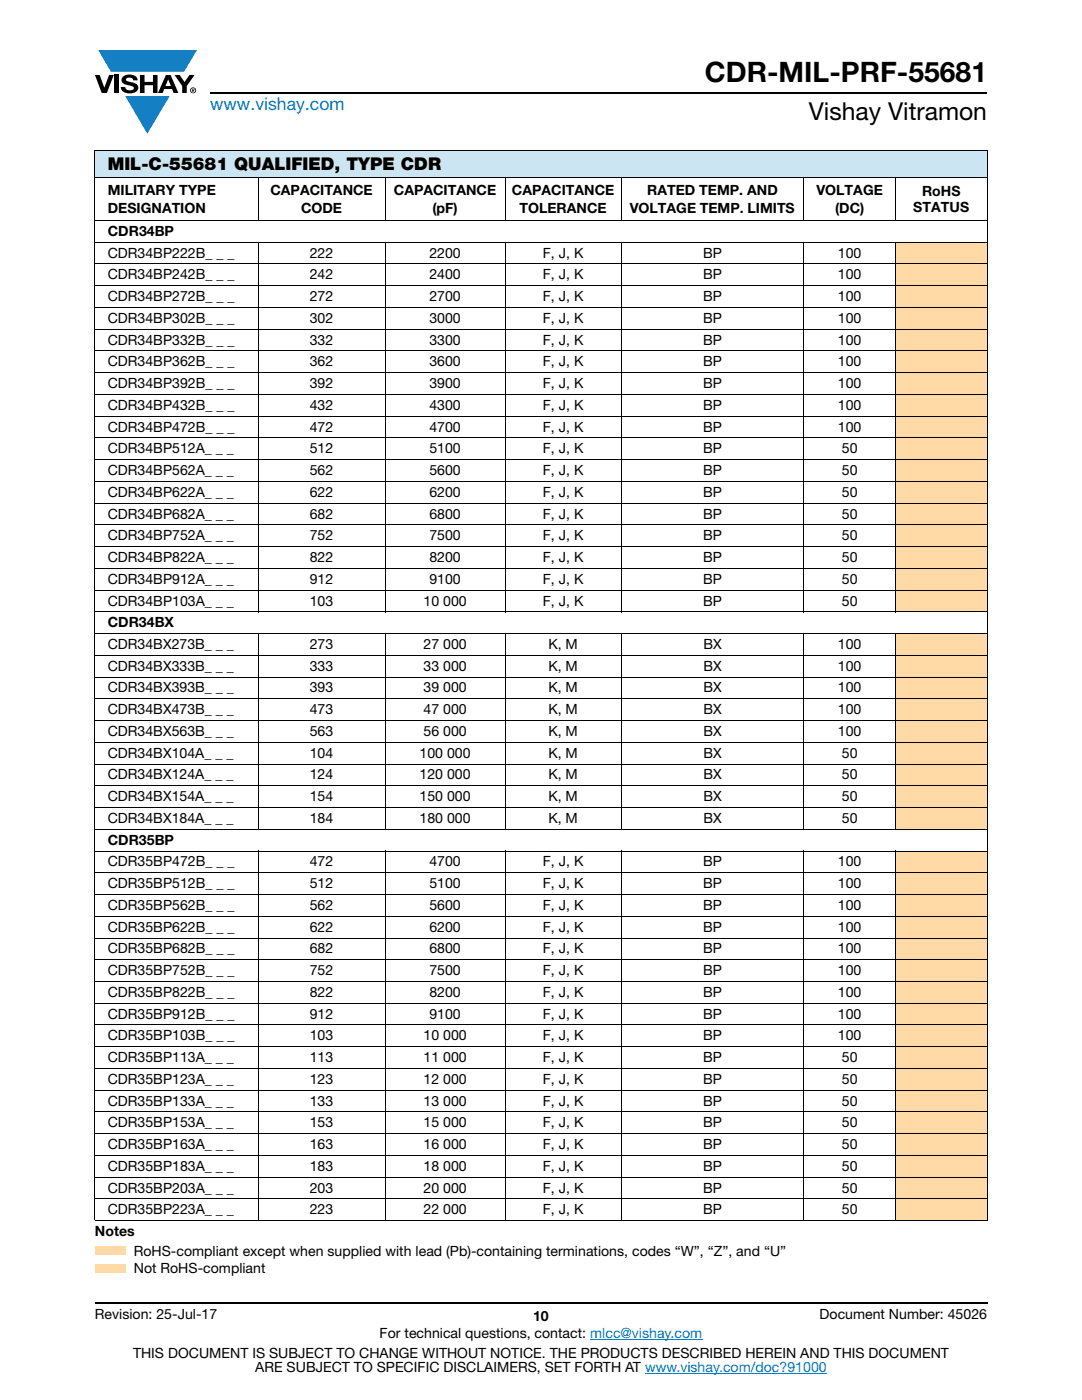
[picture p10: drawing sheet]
<svg xmlns="http://www.w3.org/2000/svg" width="216mm" height="279mm" viewBox="0 0 216 279" stroke-linecap="round" stroke-linejoin="round" font-family="sans-serif">
<defs><g id="words">
<text font-size="5.6" x="140.6" y="16.4">CDR-MIL-PRF-55681</text>
<text font-size="4.9" x="161.4" y="24">Vishay Vitramon</text>
<text font-size="3.5" fill="#007ec4" x="42" y="21.9">www.vishay.com</text>
<text font-size="3.5" x="21.5" y="34">MIL-C-55681 QUALIFIED, TYPE CDR</text>
<g font-size="2.8">
<text x="21.5" y="38.9">MILITARY TYPE</text>
<text x="54" y="38.9">CAPACITANCE</text>
<text x="78.6" y="38.9">CAPACITANCE</text>
<text x="102.1" y="38.9">CAPACITANCE</text>
<text x="129.1" y="38.9">RATED TEMP. AND</text>
<text x="162.9" y="38.9">VOLTAGE</text>
<text x="184" y="39.1">RoHS</text>
<text x="21.5" y="47.1">CDR34BP</text>
<text x="21.5" y="42.4">DESIGNATION</text>
<text x="60.1" y="42.4">CODE</text>
<text x="86.3" y="42.4">(pF)</text>
<text x="103.7" y="42.4">TOLERANCE</text>
<text x="125.6" y="42.4">VOLTAGE TEMP. LIMITS</text>
<text x="166.6" y="42.4">(DC)</text>
<text x="182.2" y="42.2">STATUS</text>
<text x="21.5" y="51.4">CDR34BP222B_ _ _</text>
<text x="61.8" y="51.4">222</text>
<text x="85.7" y="51.4">2200</text>
<text x="108.3" y="51.4">F, J, K</text>
<text x="140.3" y="51.4">BP</text>
<text x="167.2" y="51.4">100</text>
<text x="21.5" y="55.8">CDR34BP242B_ _ _</text>
<text x="61.8" y="55.8">242</text>
<text x="85.7" y="55.8">2400</text>
<text x="108.3" y="55.8">F, J, K</text>
<text x="140.3" y="55.8">BP</text>
<text x="167.2" y="55.8">100</text>
<text x="21.5" y="60.1">CDR34BP272B_ _ _</text>
<text x="21.5" y="64.4">CDR34BP302B_ _ _</text>
<text x="61.8" y="60.1">272</text>
<text x="61.8" y="64.4">302</text>
<text x="85.7" y="60.1">2700</text>
<text x="85.7" y="64.4">3000</text>
<text x="108.3" y="60.1">F, J, K</text>
<text x="108.3" y="64.4">F, J, K</text>
<text x="140.3" y="60.1">BP</text>
<text x="140.3" y="64.4">BP</text>
<text x="167.2" y="60.1">100</text>
<text x="167.2" y="64.4">100</text>
<text x="21.5" y="68.8">CDR34BP332B_ _ _</text>
<text x="61.8" y="68.8">332</text>
<text x="85.7" y="68.8">3300</text>
<text x="108.3" y="68.8">F, J, K</text>
<text x="140.3" y="68.8">BP</text>
<text x="167.2" y="68.8">100</text>
<text x="21.5" y="73.1">CDR34BP362B_ _ _</text>
<text x="21.5" y="77.4">CDR34BP392B_ _ _</text>
<text x="61.8" y="73.1">362</text>
<text x="61.8" y="77.4">392</text>
<text x="85.7" y="73.1">3600</text>
<text x="85.7" y="77.4">3900</text>
<text x="108.3" y="73.1">F, J, K</text>
<text x="108.3" y="77.4">F, J, K</text>
<text x="140.3" y="73.1">BP</text>
<text x="140.3" y="77.4">BP</text>
<text x="167.2" y="73.1">100</text>
<text x="167.2" y="77.4">100</text>
<text x="21.5" y="81.8">CDR34BP432B_ _ _</text>
<text x="61.8" y="81.8">432</text>
<text x="85.7" y="81.8">4300</text>
<text x="108.3" y="81.8">F, J, K</text>
<text x="140.3" y="81.8">BP</text>
<text x="167.2" y="81.8">100</text>
<text x="21.5" y="86.1">CDR34BP472B_ _ _</text>
<text x="61.8" y="86.1">472</text>
<text x="85.7" y="86.1">4700</text>
<text x="108.3" y="86.1">F, J, K</text>
<text x="140.3" y="86.1">BP</text>
<text x="167.2" y="86.1">100</text>
<text x="21.5" y="90.5">CDR34BP512A_ _ _</text>
<text x="21.5" y="94.8">CDR34BP562A_ _ _</text>
<text x="61.8" y="90.5">512</text>
<text x="61.8" y="94.8">562</text>
<text x="85.7" y="90.5">5100</text>
<text x="85.7" y="94.8">5600</text>
<text x="108.3" y="90.5">F, J, K</text>
<text x="108.3" y="94.8">F, J, K</text>
<text x="140.3" y="90.5">BP</text>
<text x="140.3" y="94.8">BP</text>
<text x="168" y="90.5">50</text>
<text x="168" y="94.8">50</text>
<text x="21.5" y="99.1">CDR34BP622A_ _ _</text>
<text x="61.8" y="99.1">622</text>
<text x="85.7" y="99.1">6200</text>
<text x="108.3" y="99.1">F, J, K</text>
<text x="140.3" y="99.1">BP</text>
<text x="168" y="99.1">50</text>
<text x="21.5" y="103.5">CDR34BP682A_ _ _</text>
<text x="21.5" y="107.8">CDR34BP752A_ _ _</text>
<text x="61.8" y="103.5">682</text>
<text x="61.8" y="107.8">752</text>
<text x="85.7" y="103.5">6800</text>
<text x="85.7" y="107.8">7500</text>
<text x="108.3" y="103.5">F, J, K</text>
<text x="108.3" y="107.8">F, J, K</text>
<text x="140.3" y="103.5">BP</text>
<text x="140.3" y="107.8">BP</text>
<text x="168" y="103.5">50</text>
<text x="168" y="107.8">50</text>
<text x="21.5" y="112.2">CDR34BP822A_ _ _</text>
<text x="61.8" y="112.2">822</text>
<text x="85.7" y="112.2">8200</text>
<text x="108.3" y="112.2">F, J, K</text>
<text x="140.3" y="112.2">BP</text>
<text x="168" y="112.2">50</text>
<text x="21.5" y="116.5">CDR34BP912A_ _ _</text>
<text x="61.8" y="116.5">912</text>
<text x="85.7" y="116.5">9100</text>
<text x="108.3" y="116.5">F, J, K</text>
<text x="140.3" y="116.5">BP</text>
<text x="168" y="116.5">50</text>
<text x="21.5" y="120.8">CDR34BP103A_ _ _</text>
<text x="21.5" y="125.2">CDR34BX</text>
<text x="61.8" y="120.8">103</text>
<text x="84.5" y="120.8">10 000</text>
<text x="108.3" y="120.8">F, J, K</text>
<text x="140.3" y="120.8">BP</text>
<text x="168" y="120.8">50</text>
<text x="21.5" y="129.5">CDR34BX273B_ _ _</text>
<text x="61.8" y="129.5">273</text>
<text x="84.5" y="129.5">27 000</text>
<text x="109.4" y="129.5">K, M</text>
<text x="140.4" y="129.5">BX</text>
<text x="167.2" y="129.5">100</text>
<text x="21.5" y="133.9">CDR34BX333B_ _ _</text>
<text x="61.8" y="133.9">333</text>
<text x="84.5" y="133.9">33 000</text>
<text x="109.4" y="133.9">K, M</text>
<text x="140.4" y="133.9">BX</text>
<text x="167.2" y="133.9">100</text>
<text x="21.5" y="138.2">CDR34BX393B_ _ _</text>
<text x="21.5" y="142.5">CDR34BX473B_ _ _</text>
<text x="61.8" y="138.2">393</text>
<text x="61.8" y="142.5">473</text>
<text x="84.5" y="138.2">39 000</text>
<text x="84.5" y="142.5">47 000</text>
<text x="109.4" y="138.2">K, M</text>
<text x="109.4" y="142.5">K, M</text>
<text x="140.4" y="138.2">BX</text>
<text x="140.4" y="142.5">BX</text>
<text x="167.2" y="138.2">100</text>
<text x="167.2" y="142.5">100</text>
<text x="21.5" y="146.9">CDR34BX563B_ _ _</text>
<text x="61.8" y="146.9">563</text>
<text x="84.5" y="146.9">56 000</text>
<text x="109.4" y="146.9">K, M</text>
<text x="140.4" y="146.9">BX</text>
<text x="167.2" y="146.9">100</text>
<text x="21.5" y="151.2">CDR34BX104A_ _ _</text>
<text x="21.5" y="155.6">CDR34BX124A_ _ _</text>
<text x="61.8" y="151.2">104</text>
<text x="61.8" y="155.6">124</text>
<text x="83.7" y="151.2">100 000</text>
<text x="83.7" y="155.6">120 000</text>
<text x="109.4" y="151.2">K, M</text>
<text x="109.4" y="155.6">K, M</text>
<text x="140.4" y="151.2">BX</text>
<text x="140.4" y="155.6">BX</text>
<text x="168" y="151.2">50</text>
<text x="168" y="155.6">50</text>
<text x="21.5" y="159.9">CDR34BX154A_ _ _</text>
<text x="61.8" y="159.9">154</text>
<text x="83.7" y="159.9">150 000</text>
<text x="109.4" y="159.9">K, M</text>
<text x="140.4" y="159.9">BX</text>
<text x="168" y="159.9">50</text>
<text x="21.5" y="164.2">CDR34BX184A_ _ _</text>
<text x="61.8" y="164.2">184</text>
<text x="83.7" y="164.2">180 000</text>
<text x="109.4" y="164.2">K, M</text>
<text x="140.4" y="164.2">BX</text>
<text x="168" y="164.2">50</text>
<text x="21.5" y="168.6">CDR35BP</text>
<text x="21.5" y="172.9">CDR35BP472B_ _ _</text>
<text x="61.8" y="172.9">472</text>
<text x="85.7" y="172.9">4700</text>
<text x="108.3" y="172.9">F, J, K</text>
<text x="140.3" y="172.9">BP</text>
<text x="167.2" y="172.9">100</text>
<text x="21.5" y="177.2">CDR35BP512B_ _ _</text>
<text x="61.8" y="177.2">512</text>
<text x="85.7" y="177.2">5100</text>
<text x="108.3" y="177.2">F, J, K</text>
<text x="140.3" y="177.2">BP</text>
<text x="167.2" y="177.2">100</text>
<text x="21.5" y="181.6">CDR35BP562B_ _ _</text>
<text x="21.5" y="185.9">CDR35BP622B_ _ _</text>
<text x="61.8" y="181.6">562</text>
<text x="61.8" y="185.9">622</text>
<text x="85.7" y="181.6">5600</text>
<text x="85.7" y="185.9">6200</text>
<text x="108.3" y="181.6">F, J, K</text>
<text x="108.3" y="185.9">F, J, K</text>
<text x="140.3" y="181.6">BP</text>
<text x="140.3" y="185.9">BP</text>
<text x="167.2" y="181.6">100</text>
<text x="167.2" y="185.9">100</text>
<text x="21.5" y="190.3">CDR35BP682B_ _ _</text>
<text x="61.8" y="190.3">682</text>
<text x="85.7" y="190.3">6800</text>
<text x="108.3" y="190.3">F, J, K</text>
<text x="140.3" y="190.3">BP</text>
<text x="167.2" y="190.3">100</text>
<text x="21.5" y="194.6">CDR35BP752B_ _ _</text>
<text x="61.8" y="194.6">752</text>
<text x="85.7" y="194.6">7500</text>
<text x="108.3" y="194.6">F, J, K</text>
<text x="140.3" y="194.6">BP</text>
<text x="167.2" y="194.6">100</text>
<text x="21.5" y="198.9">CDR35BP822B_ _ _</text>
<text x="21.5" y="203.3">CDR35BP912B_ _ _</text>
<text x="61.8" y="198.9">822</text>
<text x="61.8" y="203.3">912</text>
<text x="85.7" y="198.9">8200</text>
<text x="85.7" y="203.3">9100</text>
<text x="108.3" y="198.9">F, J, K</text>
<text x="108.3" y="203.3">F, J, K</text>
<text x="140.3" y="198.9">BP</text>
<text x="140.3" y="203.3">BP</text>
<text x="167.2" y="198.9">100</text>
<text x="167.2" y="203.3">100</text>
<text x="21.5" y="207.6">CDR35BP103B_ _ _</text>
<text x="61.8" y="207.6">103</text>
<text x="84.5" y="207.6">10 000</text>
<text x="108.3" y="207.6">F, J, K</text>
<text x="140.3" y="207.6">BP</text>
<text x="167.2" y="207.6">100</text>
<text x="21.5" y="212">CDR35BP113A_ _ _</text>
<text x="61.8" y="212">113</text>
<text x="84.5" y="212">11 000</text>
<text x="108.3" y="212">F, J, K</text>
<text x="140.3" y="212">BP</text>
<text x="168" y="212">50</text>
<text x="21.5" y="216.3">CDR35BP123A_ _ _</text>
<text x="21.5" y="220.7">CDR35BP133A_ _ _</text>
<text x="61.8" y="216.3">123</text>
<text x="61.8" y="220.7">133</text>
<text x="84.5" y="216.3">12 000</text>
<text x="84.5" y="220.7">13 000</text>
<text x="108.3" y="216.3">F, J, K</text>
<text x="108.3" y="220.7">F, J, K</text>
<text x="140.3" y="216.3">BP</text>
<text x="140.3" y="220.7">BP</text>
<text x="168" y="216.3">50</text>
<text x="168" y="220.7">50</text>
<text x="21.5" y="225">CDR35BP153A_ _ _</text>
<text x="61.8" y="225">153</text>
<text x="84.5" y="225">15 000</text>
<text x="108.3" y="225">F, J, K</text>
<text x="140.3" y="225">BP</text>
<text x="168" y="225">50</text>
<text x="21.5" y="229.3">CDR35BP163A_ _ _</text>
<text x="21.5" y="233.7">CDR35BP183A_ _ _</text>
<text x="61.8" y="229.3">163</text>
<text x="61.8" y="233.7">183</text>
<text x="84.5" y="229.3">16 000</text>
<text x="84.5" y="233.7">18 000</text>
<text x="108.3" y="229.3">F, J, K</text>
<text x="108.3" y="233.7">F, J, K</text>
<text x="140.3" y="229.3">BP</text>
<text x="140.3" y="233.7">BP</text>
<text x="168" y="229.3">50</text>
<text x="168" y="233.7">50</text>
<text x="21.5" y="238">CDR35BP203A_ _ _</text>
<text x="61.8" y="238">203</text>
<text x="84.5" y="238">20 000</text>
<text x="108.3" y="238">F, J, K</text>
<text x="140.3" y="238">BP</text>
<text x="168" y="238">50</text>
<text x="21.5" y="242.4">CDR35BP223A_ _ _</text>
<text x="61.8" y="242.4">223</text>
<text x="84.5" y="242.4">22 000</text>
<text x="108.3" y="242.4">F, J, K</text>
<text x="140.3" y="242.4">BP</text>
<text x="168" y="242.4">50</text>
<text x="18.9" y="246.7">Notes</text>
<text x="26.7" y="250.6">RoHS-compliant except when supplied with lead (Pb)-containing terminations, codes “W”, “Z”, and “U”</text>
<text x="26.7" y="254.1">Not RoHS-compliant</text>
<text x="18.9" y="263.3">Revision: 25-Jul-17</text>
<text x="106.4" y="263.6">10</text>
<text x="163.6" y="263.3">Document Number: 45026</text>
<text x="75.8" y="267.1">For technical questions, contact: mlcc@vishay.com</text>
<text x="26.5" y="271">THIS DOCUMENT IS SUBJECT TO CHANGE WITHOUT NOTICE. THE PRODUCTS DESCRIBED HEREIN AND THIS DOCUMENT</text>
<text x="50.9" y="273.8">ARE SUBJECT TO SPECIFIC DISCLAIMERS, SET FORTH AT www.vishay.com/doc?91000</text>
</g>
</g></defs>
<g fill="#147fc3">
<path d="M19.6 10h19.7l-2.6 4.3h-1.1h-13.5z"/>
<path d="M25 19.2h8.9l-4.5 7.5z"/>
</g>
<g fill="#000">
<path d="M18.9 15h1l.9 2.5 1-2.5h.9l-1.4 3.6h-1zM22.9 15h.9v3.6h-.9zM24.6 15.3a2.1 2.1 0 0 1 2.8 .3l.1 .4h-.9a.79 .79 0 0 0-.7-.5 .79 .79 0 0 0-.8 .4l.3 .3 1 .2a1.08 1.08 0 0 1 1.2 1 1.08 1.08 0 0 1-1.1 1.2 1.73 1.73 0 0 1-2.4-1.2h.9a.96 .96 0 0 0 .8 .6 .96 .96 0 0 0 .9-.4 1.31 1.31 0 0 0-1.2-.6 1.03 1.03 0 0 1-1.1-.6 1.03 1.03 0 0 1 .2-1.1zM27.9 15h.9v1.3h1.7v-1.3h.9v3.6h-.9v-1.6h-1.7v1.6h-.9zM34.8 15h1.1l.9 1.4 1-1.4h1l-1.5 2.2v1.4h-.9v-1.4z"/>
<path d="M33.6 15.9l.5 1.3h-1.1zM33.1 15l-1.6 3.6h1l.3-.8h1.5l.3 .8h1l-1.6-3.6z"/>
<path d="M38.4 17.8h.2v.2h-.2zM38.3 17.7v.7h.1v-.3l.4 .3-.2-.3 .2-.2-.1-.2z"/>
<path d="M38.1 18a.46 .46 0 0 1 .9 0 .46 .46 0 0 1-.9 0zM37.9 18a.6 .6 0 0 0 1.2 0 .6 .6 0 0 0-1.2 0z"/>
</g>
<path d="M42 18.6h155M18.9 260h178.1" fill="none" stroke="#000" stroke-width=".36"/>
<path d="M117.8 267.3h22.3M128.7 274h36.3" fill="none" stroke="#007ec4" stroke-width=".2"/>
<g fill="#ffd9a6">
<path d="M178.7 48.3h18.3v4.4h-18.3z"/>
<path d="M178.7 52.7h18.3v4.3h-18.3z"/>
<path d="M178.7 57h18.3v4.4h-18.3z"/>
<path d="M178.7 61.4h18.3v4.3h-18.3z"/>
<path d="M178.7 65.7h18.3v4.3h-18.3z"/>
<path d="M178.7 70h18.3v4.4h-18.3z"/>
<path d="M178.7 74.4h18.3v4.3h-18.3z"/>
<path d="M178.7 78.7h18.3v4.4h-18.3z"/>
<path d="M178.7 83.1h18.3v4.3h-18.3z"/>
<path d="M178.7 87.4h18.3v4.3h-18.3z"/>
<path d="M178.7 91.7h18.3v4.4h-18.3z"/>
<path d="M178.7 96.1h18.3v4.3h-18.3z"/>
<path d="M178.7 100.4h18.3v4.4h-18.3z"/>
<path d="M178.7 104.8h18.3v4.3h-18.3z"/>
<path d="M178.7 109.1h18.3v4.3h-18.3z"/>
<path d="M178.7 113.4h18.3v4.4h-18.3z"/>
<path d="M178.7 117.8h18.3v4.3h-18.3z"/>
<path d="M178.7 126.4h18.3v4.4h-18.3z"/>
<path d="M178.7 130.8h18.3v4.3h-18.3z"/>
<path d="M178.7 135.1h18.3v4.4h-18.3z"/>
<path d="M178.7 139.5h18.3v4.3h-18.3z"/>
<path d="M178.7 143.8h18.3v4.3h-18.3z"/>
<path d="M178.7 148.1h18.3v4.4h-18.3z"/>
<path d="M178.7 152.5h18.3v4.3h-18.3z"/>
<path d="M178.7 156.8h18.3v4.4h-18.3z"/>
<path d="M178.7 161.2h18.3v4.3h-18.3z"/>
<path d="M178.7 169.8h18.3v4.4h-18.3z"/>
<path d="M178.7 174.2h18.3v4.3h-18.3z"/>
<path d="M178.7 178.5h18.3v4.4h-18.3z"/>
<path d="M178.7 182.9h18.3v4.3h-18.3z"/>
<path d="M178.7 187.2h18.3v4.3h-18.3z"/>
<path d="M178.7 191.5h18.3v4.4h-18.3z"/>
<path d="M178.7 195.9h18.3v4.3h-18.3z"/>
<path d="M178.7 200.2h18.3v4.4h-18.3z"/>
<path d="M178.7 204.6h18.3v4.3h-18.3z"/>
<path d="M178.7 208.9h18.3v4.3h-18.3z"/>
<path d="M178.7 213.2h18.3v4.4h-18.3z"/>
<path d="M178.7 217.6h18.3v4.3h-18.3z"/>
<path d="M178.7 221.9h18.3v4.4h-18.3z"/>
<path d="M178.7 226.3h18.3v4.3h-18.3z"/>
<path d="M178.7 230.6h18.3v4.3h-18.3z"/>
<path d="M178.7 234.9h18.3v4.4h-18.3z"/>
<path d="M178.7 239.3h18.3v4.3h-18.3z"/>
</g>
<path d="M18.9 30h178.1v5.5h-178.1z" fill="#cce5f3"/>
<path d="M18.9 248.7h6.1v1.8h-6.1z" fill="#e6e89c"/>
<path d="M19.1 248.9h5.9" fill="none" stroke="#e6e89c" stroke-width=".36"/>
<path d="M24.6 248.9h.4v1.6h-.4z" fill="#e6e89c"/>
<path d="M18.9 250.3h5.9" fill="none" stroke="#e6e89c" stroke-width=".36"/>
<path d="M18.9 248.7h.4v1.6h-.4z" fill="#e6e89c"/>
<path d="M18.9 252.2h6.1v1.8h-6.1z" fill="#ffd9a6"/>
<path d="M19 252.3h5.9" fill="none" stroke="#ffd9a6" stroke-width=".2"/>
<path d="M24.8 252.3h.1v1.7h-.1z" fill="#ffd9a6"/>
<path d="M18.9 253.9h5.9" fill="none" stroke="#ffd9a6" stroke-width=".2"/>
<path d="M18.9 252.3h.2v1.6h-.2z" fill="#ffd9a6"/>
<g fill="none" stroke="#000" stroke-width=".2">
<path d="M18.9 30h178.1M18.9 35.5h178.1M18.9 30.1v213.4M51.5 35.4v8.7M76.8 35.4v8.7M100.8 35.4v8.7M124 35.4v8.7M160.4 35.4v8.7M178.7 35.4v8.7M197 30.1v213.4M18.9 44h178.1M18.9 48.3h178.1"/>
<path d="M18.9 52.7h178.1M18.9 57h178.1M51.5 48.2v74M76.8 48.2v74M100.8 48.2v74M124 48.2v74M160.4 48.2v74M178.7 48.2v74M18.9 61.4h178.1M18.9 65.7h178.1M18.9 70h178.1M18.9 74.4h178.1"/>
<path d="M18.9 78.7h178.1M18.9 83.1h178.1M18.9 87.4h178.1M18.9 91.7h178.1M18.9 96.1h178.1M18.9 100.4h178.1M18.9 104.8h178.1M18.9 109.1h178.1M18.9 113.4h178.1M18.9 117.8h178.1M18.9 122.1h178.1M18.9 126.4h178.1"/>
<path d="M18.9 130.8h178.1M18.9 135.1h178.1M18.9 139.5h178.1M51.5 126.4v39.2M76.8 126.4v39.2M100.8 126.4v39.2M124 126.4v39.2M160.4 126.4v39.2M178.7 126.4v39.2M18.9 143.8h178.1M18.9 148.1h178.1M18.9 152.5h178.1"/>
<path d="M18.9 156.8h178.1M18.9 161.2h178.1M18.9 165.5h178.1M18.9 169.8h178.1M18.9 174.2h178.1M18.9 178.5h178.1M51.5 169.8v73.9M76.8 169.8v73.9M100.8 169.8v73.9M124 169.8v73.9M160.4 169.8v73.9M178.7 169.8v73.9"/>
<path d="M18.9 182.9h178.1M18.9 187.2h178.1M18.9 191.5h178.1M18.9 195.9h178.1M18.9 200.2h178.1M18.9 204.6h178.1M18.9 208.9h178.1M18.9 213.2h178.1M18.9 217.6h178.1M18.9 221.9h178.1M18.9 226.3h178.1M18.9 230.6h178.1"/>
<path d="M18.9 234.9h178.1M18.9 239.3h178.1M18.9 243.6h178.1"/>
</g>
<use href="#words"/>
</svg>
